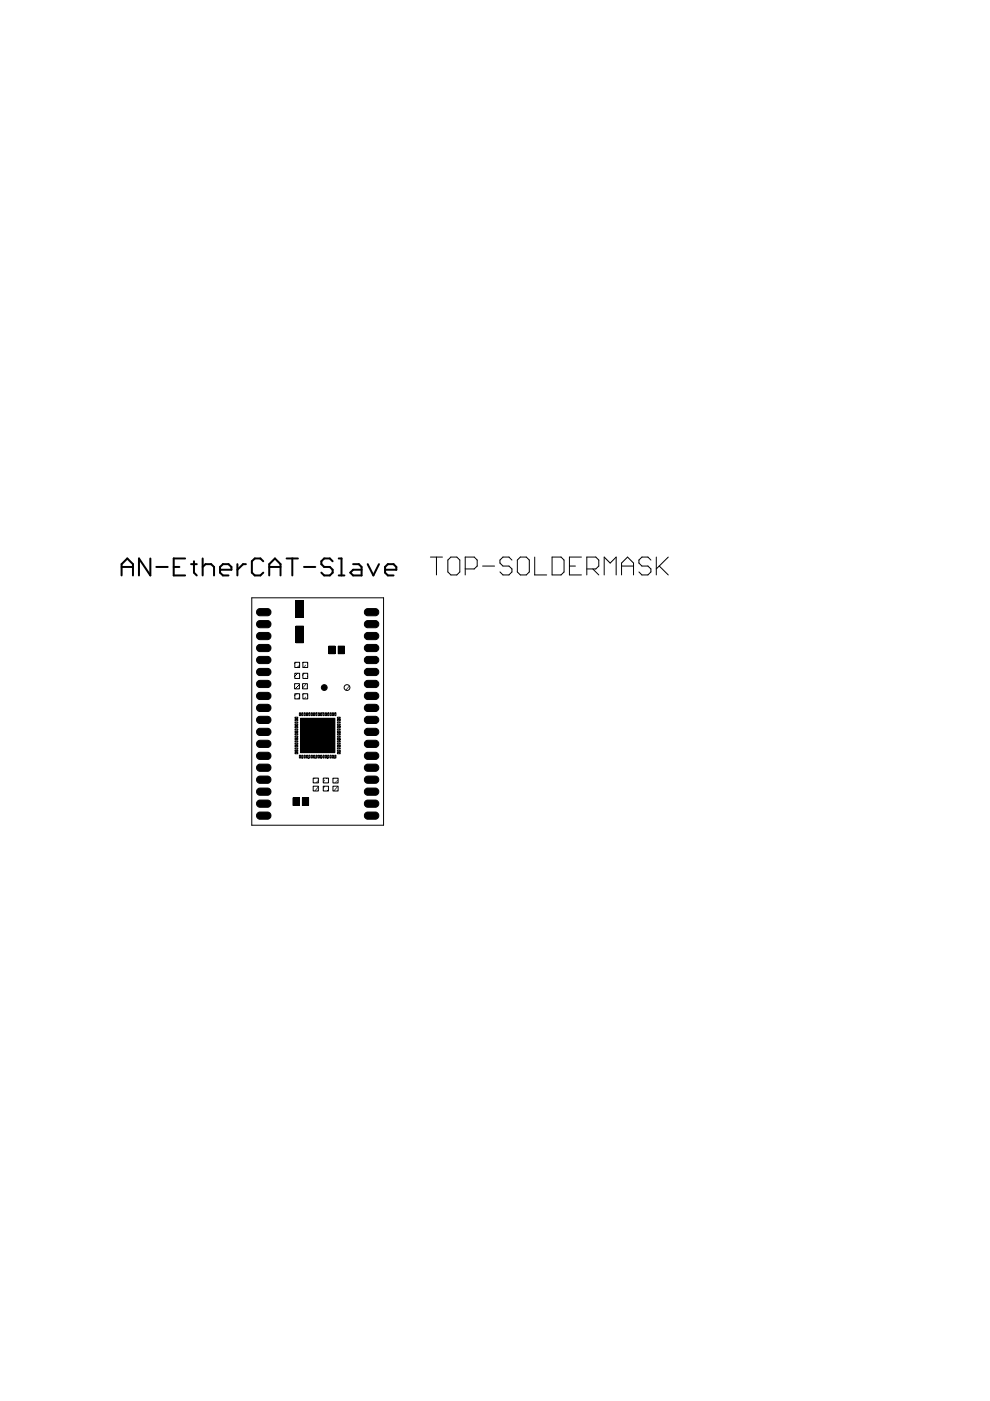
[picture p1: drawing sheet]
<svg xmlns="http://www.w3.org/2000/svg" width="210mm" height="297mm" viewBox="0 0 210 297" stroke-linecap="round" stroke-linejoin="round" font-family="sans-serif">
<g fill="#000" stroke="#000" stroke-width=".21">
<path d="M54.5 129.3l.6-.3h1.7a.77 .77 0 0 1 .7 .8 .77 .77 0 0 1-.7 .8h-1.7a.76 .76 0 0 1-.6-1.3zM54.5 131.9l.6-.3h1.7a.77 .77 0 0 1 .7 .7 .77 .77 0 0 1-.7 .8h-1.7a.76 .76 0 0 1-.6-1.2zM54.5 134.4l.6-.3h1.7a.77 .77 0 0 1 .7 .8 .77 .77 0 0 1-.7 .7h-1.7a.76 .76 0 0 1-.6-1.2zM54.5 136.9l.6-.3h1.7a.77 .77 0 0 1 .7 .8 .77 .77 0 0 1-.7 .8h-1.7a.76 .76 0 0 1-.6-1.3zM54.5 139.5l.6-.3h1.7a.77 .77 0 0 1 .7 .7 .77 .77 0 0 1-.7 .8h-1.7a.76 .76 0 0 1-.6-1.2zM62.7 132.8h1.6v3.5h-1.6zM62.7 127.4h1.6v3.5h-1.6zM69.7 137h1.3v1.6h-1.3zM71.7 137h1.3v1.6h-1.3zM77.4 129.3l.5-.3h1.8a.77 .77 0 0 1 .6 .8 .77 .77 0 0 1-.6 .8h-1.8a.76 .76 0 0 1-.5-1.3zM77.4 131.9l.5-.3h1.8a.77 .77 0 0 1 .6 .7 .77 .77 0 0 1-.6 .8h-1.8a.76 .76 0 0 1-.5-1.2zM77.4 134.4l.5-.3h1.8a.77 .77 0 0 1 .6 .8 .77 .77 0 0 1-.6 .7h-1.8a.76 .76 0 0 1-.5-1.2z"/>
<path d="M77.4 136.9l.5-.3h1.8a.77 .77 0 0 1 .6 .8 .77 .77 0 0 1-.6 .8h-1.8a.76 .76 0 0 1-.5-1.3zM77.4 139.5l.5-.3h1.8a.77 .77 0 0 1 .6 .7 .77 .77 0 0 1-.6 .8h-1.8a.76 .76 0 0 1-.5-1.2zM54.5 142l.6-.3h1.7a.77 .77 0 0 1 .7 .8 .77 .77 0 0 1-.7 .7h-1.7a.76 .76 0 0 1-.6-1.2zM54.5 144.5l.6-.2h1.7a.77 .77 0 0 1 .7 .7 .77 .77 0 0 1-.7 .8h-1.7a.76 .76 0 0 1-.6-1.3zM54.5 147.1l.6-.3h1.7a.77 .77 0 0 1 .7 .8 .77 .77 0 0 1-.7 .7h-1.7a.76 .76 0 0 1-.6-1.2zM54.5 149.6l.6-.3h1.7a.77 .77 0 0 1 .7 .8 .77 .77 0 0 1-.7 .8h-1.7a.76 .76 0 0 1-.6-1.3zM54.5 152.2l.6-.3h1.7a.77 .77 0 0 1 .7 .7 .77 .77 0 0 1-.7 .8h-1.7a.76 .76 0 0 1-.6-1.2zM54.5 154.7l.6-.3h1.7a.77 .77 0 0 1 .7 .8 .77 .77 0 0 1-.7 .7h-1.7a.76 .76 0 0 1-.6-1.2zM54.5 157.2l.6-.2h1.7a.77 .77 0 0 1 .7 .7 .77 .77 0 0 1-.7 .8h-1.7a.76 .76 0 0 1-.6-1.3zM54.5 159.8l.6-.3h1.7a.77 .77 0 0 1 .7 .8 .77 .77 0 0 1-.7 .7h-1.7a.76 .76 0 0 1-.6-1.2zM62.5 144.9h1v1.1h-1zM62.5 140.4h1v1.1h-1z"/>
<path d="M62.5 142.7h1v1.1h-1zM62.5 147.1h1v1.1h-1zM62.5 156.5h.6v.3h-.6zM62.5 156.1h.6v.2h-.6zM62.5 155.6h.6v.2h-.6zM62.5 157.1h.6v.2h-.6zM62.5 157.5h.6v.3h-.6zM62.5 155h.6v.3h-.6zM62.5 154.6h.6v.2h-.6zM62.5 154.1h.6v.2h-.6zM62.5 152.1h.6v.2h-.6zM62.5 152.5h.6v.3h-.6z"/>
<path d="M62.5 153.1h.6v.2h-.6zM62.5 153.5h.6v.3h-.6zM62.5 158.1h.6v.2h-.6zM62.5 158.6h.6v.2h-.6zM62.5 159h.6v.3h-.6zM62.5 159.6h.6v.2h-.6zM63.5 151.1h.2v.6h-.2zM63.7 152.3h7.3v7.3h-7.3zM64 151.1h.2v.6h-.2zM64.2 144.9h1v1.1h-1zM64.2 140.4h1v1.1h-1zM64.2 142.7h1v1.1h-1z"/>
<path d="M64.2 147.1h1v1.1h-1zM64.5 151.1h.2v.6h-.2zM65 151.1h.2v.6h-.2zM65.5 151.1h.2v.6h-.2zM66 151.1h.2v.6h-.2zM66.5 151.1h.2v.6h-.2zM67 151.1h.2v.6h-.2zM67.5 151.1h.2v.6h-.2zM68 151.1h.2v.6h-.2zM68.5 151.1h.2v.6h-.2zM69 151.1h.2v.6h-.2zM69.5 151.1h.2v.6h-.2z"/>
<path d="M70 151.1h.2v.6h-.2zM70.5 151.1h.2v.6h-.2zM71 151.1h.2v.6h-.2zM71.5 159.6h.6v.2h-.6zM71.5 159h.6v.3h-.6zM71.5 158.6h.6v.2h-.6zM71.5 158.1h.6v.2h-.6zM71.5 157.5h.6v.3h-.6zM71.5 157.1h.6v.2h-.6zM71.5 156.5h.6v.3h-.6zM71.5 156.1h.6v.2h-.6zM71.5 155.6h.6v.2h-.6z"/>
<path d="M71.5 155h.6v.3h-.6zM71.5 154.6h.6v.2h-.6zM71.5 154.1h.6v.2h-.6zM71.5 153.5h.6v.3h-.6zM71.5 153.1h.6v.2h-.6zM71.5 152.5h.6v.3h-.6zM71.5 152.1h.6v.2h-.6zM77.4 142l.5-.3h1.8a.77 .77 0 0 1 .6 .8 .77 .77 0 0 1-.6 .7h-1.8a.76 .76 0 0 1-.5-1.2zM77.4 144.5l.5-.2h1.8a.77 .77 0 0 1 .6 .7 .77 .77 0 0 1-.6 .8h-1.8a.76 .76 0 0 1-.5-1.3zM77.4 147.1l.5-.3h1.8a.77 .77 0 0 1 .6 .8 .77 .77 0 0 1-.6 .7h-1.8a.76 .76 0 0 1-.5-1.2zM77.4 149.6l.5-.3h1.8a.77 .77 0 0 1 .6 .8 .77 .77 0 0 1-.6 .8h-1.8a.76 .76 0 0 1-.5-1.3zM77.4 152.2l.5-.3h1.8a.77 .77 0 0 1 .6 .7 .77 .77 0 0 1-.6 .8h-1.8a.76 .76 0 0 1-.5-1.2z"/>
<path d="M77.4 154.7l.5-.3h1.8a.77 .77 0 0 1 .6 .8 .77 .77 0 0 1-.6 .7h-1.8a.76 .76 0 0 1-.5-1.2zM77.4 157.2l.5-.2h1.8a.77 .77 0 0 1 .6 .7 .77 .77 0 0 1-.6 .8h-1.8a.76 .76 0 0 1-.5-1.3zM77.4 159.8l.5-.3h1.8a.77 .77 0 0 1 .6 .8 .77 .77 0 0 1-.6 .7h-1.8a.76 .76 0 0 1-.5-1.2zM54.5 162.3l.6-.3h1.7a.77 .77 0 0 1 .7 .8 .77 .77 0 0 1-.7 .7h-1.7a.76 .76 0 0 1-.6-1.2zM54.5 164.8l.6-.3h1.7a.77 .77 0 0 1 .7 .8 .77 .77 0 0 1-.7 .8h-1.7a.76 .76 0 0 1-.6-1.3zM54.5 167.4l.6-.3h1.7a.77 .77 0 0 1 .7 .8 .77 .77 0 0 1-.7 .7h-1.7a.76 .76 0 0 1-.6-1.2zM54.5 169.9l.6-.3h1.7a.77 .77 0 0 1 .7 .8 .77 .77 0 0 1-.7 .8h-1.7a.76 .76 0 0 1-.6-1.3zM54.5 172.5l.6-.3h1.7a.77 .77 0 0 1 .7 .7 .77 .77 0 0 1-.7 .8h-1.7a.76 .76 0 0 1-.6-1.2zM62.1 169.2h1.3v1.6h-1.3zM63.5 160.1h.2v.6h-.2zM64 160.1h.2v.6h-.2zM64.1 169.2h1.3v1.6h-1.3z"/>
<path d="M64.5 160.1h.2v.6h-.2zM65 160.1h.2v.6h-.2zM65.5 160.1h.2v.6h-.2zM66 160.1h.2v.6h-.2zM66.4 166.7h1.1v1h-1.1zM66.4 165h1.1v1h-1.1zM66.5 160.1h.2v.6h-.2zM67 160.1h.2v.6h-.2zM67.5 160.1h.2v.6h-.2zM68 160.1h.2v.6h-.2zM68.5 160.1h.2v.6h-.2zM68.5 166.7h1.1v1h-1.1z"/>
<path d="M68.5 165h1.1v1h-1.1zM69 160.1h.2v.6h-.2zM69.5 160.1h.2v.6h-.2zM70 160.1h.2v.6h-.2zM70.5 160.1h.2v.6h-.2zM70.6 166.7h1.1v1h-1.1zM70.6 165h1.1v1h-1.1zM71 160.1h.2v.6h-.2zM77.4 162.3l.5-.3h1.8a.77 .77 0 0 1 .6 .8 .77 .77 0 0 1-.6 .7h-1.8a.76 .76 0 0 1-.5-1.2zM77.4 164.8l.5-.3h1.8a.77 .77 0 0 1 .6 .8 .77 .77 0 0 1-.6 .8h-1.8a.76 .76 0 0 1-.5-1.3zM77.4 167.4l.5-.3h1.8a.77 .77 0 0 1 .6 .8 .77 .77 0 0 1-.6 .7h-1.8a.76 .76 0 0 1-.5-1.2zM77.4 169.9l.5-.3h1.8a.77 .77 0 0 1 .6 .8 .77 .77 0 0 1-.6 .8h-1.8a.76 .76 0 0 1-.5-1.3z"/>
<path d="M77.4 172.5l.5-.3h1.8a.77 .77 0 0 1 .6 .7 .77 .77 0 0 1-.6 .8h-1.8a.76 .76 0 0 1-.5-1.2z"/>
</g>
<g fill="#000" stroke="#000" stroke-width=".21">
<circle cx="67.4" cy="155.9" r="1.5"/>
<circle cx="68.7" cy="145.8" r=".61"/>
<circle cx="73.6" cy="145.8" r=".61"/>
</g>
<g fill="none" stroke="#000" stroke-width=".21">
<path d="M91.3 118.1h2.5M92.5 118.1v3.8M95.6 118.1h1.3l.6 .6v2.6l-.6 .6h-1.3l-.6-.6v-2.6zM108.5 118.7l-.6-.6h-1.3l-.6 .6v.7l.6 .6h1.3l.6 .6v.7l-.6 .6h-1.3l-.6-.6M110.3 118.1h1.3l.6 .6v2.6l-.6 .6h-1.3l-.6-.6v-2.6zM113.4 118.1v3.8h2.5M117.1 118.1h1.9l.6 .6v2.6l-.6 .6h-1.9zM123.3 118.1h-2.6v3.8h2.6M138 118.7l-.6-.6h-1.3l-.6 .6v.7l.6 .6h1.3l.6 .6v.7l-.6 .6h-1.3l-.6-.6M139.1 118.1v3.8M141.7 118.1l-2.6 2.5M53.4 126.7h27.9v48.3h-27.9z"/>
<path d="M98.6 120.6h1.9l.7-.6v-1.3l-.7-.6h-1.9v3.8M102.3 120h2.6M120.7 120h1.3M124.4 120.6h1.9l.7-.6v-1.3l-.7-.6h-1.9v3.8M125.7 120.6l1.3 1.3M128.1 121.9v-3.8l1.3 1.3 1.2-1.3v3.8M131.8 120h2.5M131.8 121.9v-2.5l1.3-1.3 1.2 1.3v2.5M139.8 120l1.9 1.9"/>
</g>
<g fill="none" stroke="#000" stroke-width=".42">
<path d="M31.9 118.4v3.6l-2.4-3.6v3.6M39.2 118.4h-2.4v3.6h2.4M40.5 119.6h1.2M41.1 119v2.4l.6 .6M43 118.4v3.6M50.3 119.6v2.4M52.1 119.6h-.6l-1.2 1.2M55.8 119l-.6-.6h-1.2l-.6 .6v2.4l.6 .6h1.2l.6-.6M60.8 118.4h2.4M62 118.4v3.6M70.5 119l-.6-.6h-1.2l-.6 .6v.6l.6 .6h1.2l.6 .6v.6l-.6 .6h-1.2l-.6-.6M71.8 118.4h.6v3.6"/>
<path d="M74.9 119.6h1.2l.6 .6v1.8h-1.8l-.6-.6 .6-.6h1.8M78 119.6l1.2 2.4 1.1-2.4M25.8 122v-2.4l1.2-1.2 1.2 1.2v2.4M25.8 120.2h2.4M33.1 120.2h2.5M36.8 120.2h1.2M43 120.2l.6-.6h1.2l.6 .6v1.8M46.7 120.8h2.4v-.6l-.6-.6h-1.2l-.6 .6v1.2l.6 .6h1.2M57.1 120.2h2.4M57.1 122v-2.4l1.2-1.2 1.2 1.2v2.4M64.5 120.2h2.3M71.8 122h1.2"/>
<path d="M81.6 120.8h2.4v-.6l-.6-.6h-1.2l-.6 .6v1.2l.6 .6h1.2"/>
</g>
</svg>
